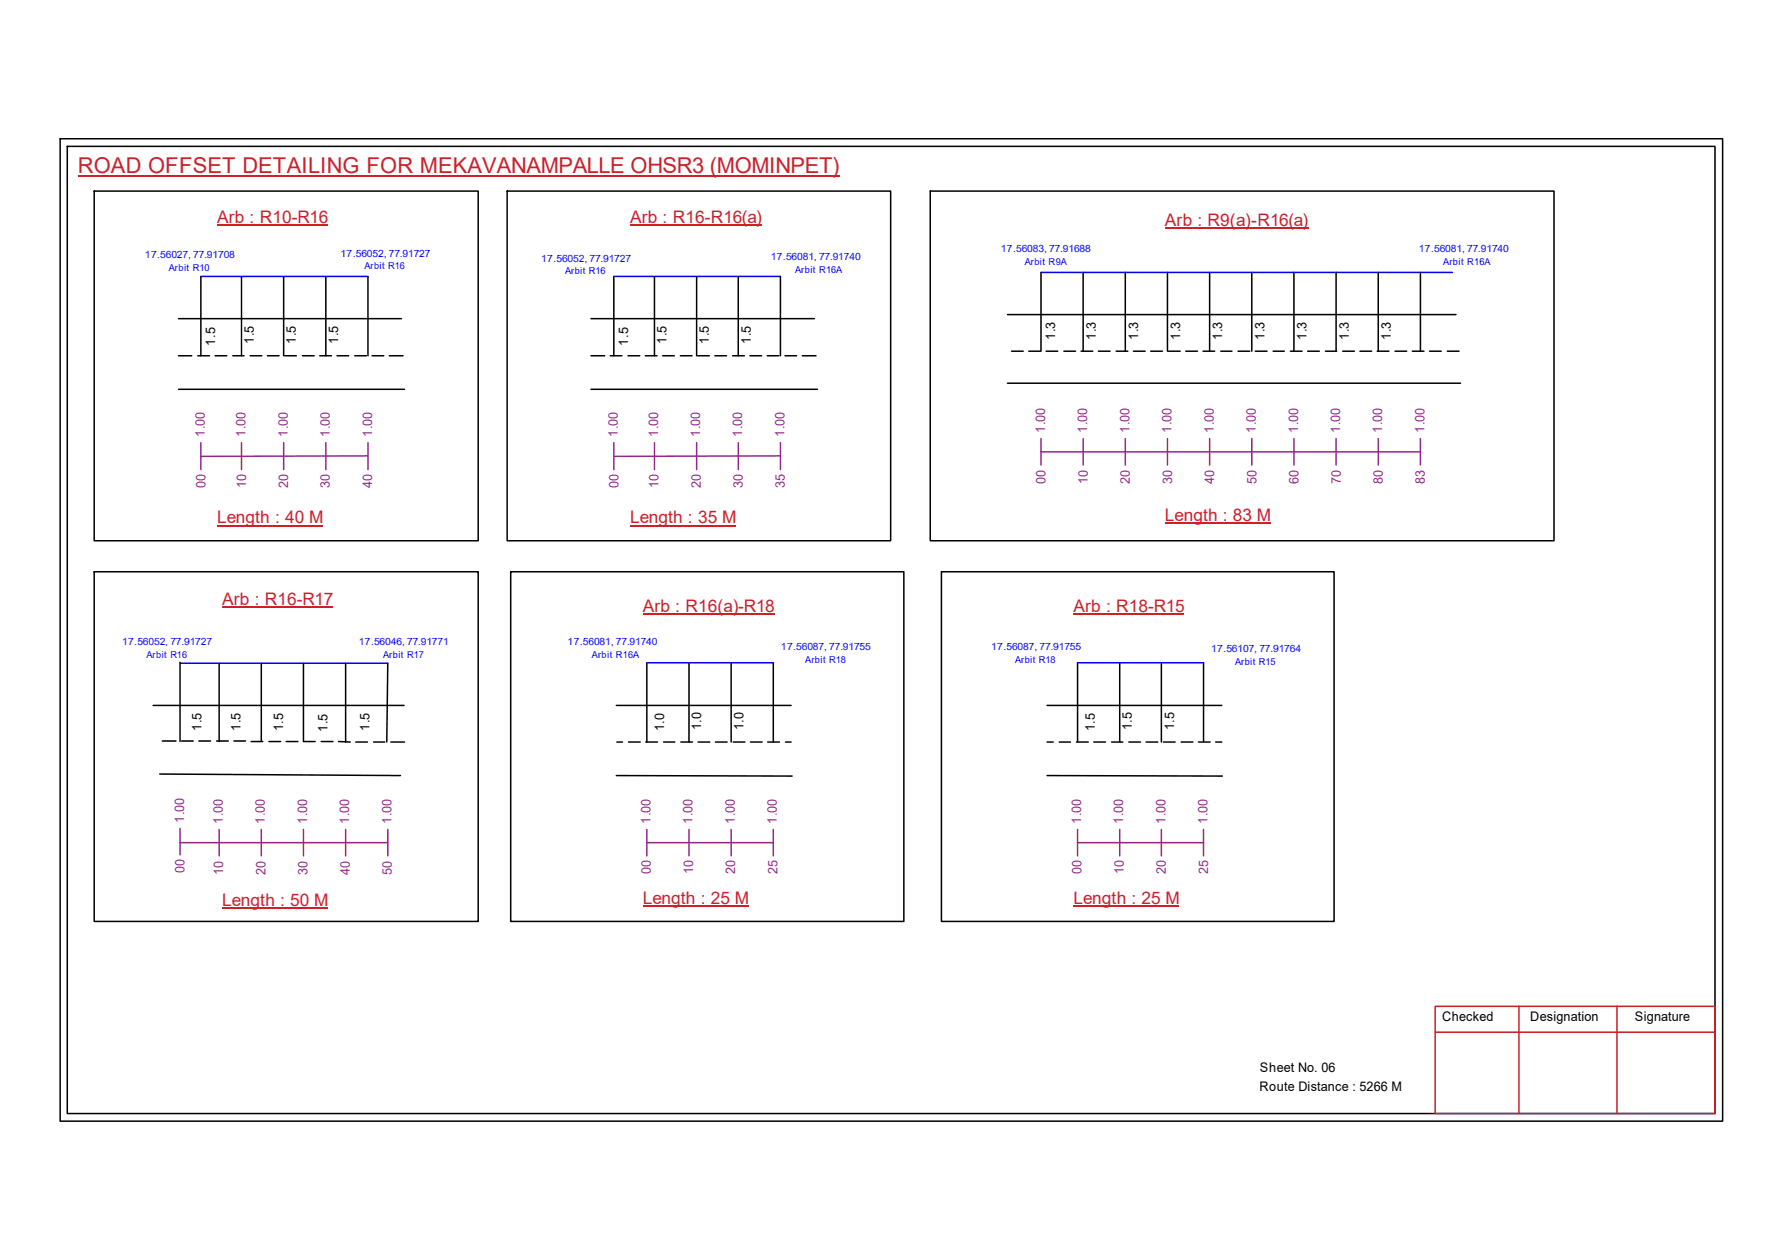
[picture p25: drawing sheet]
<svg xmlns="http://www.w3.org/2000/svg" width="297mm" height="210mm" viewBox="0 0 297 210" stroke-linecap="round" stroke-linejoin="round" font-family="sans-serif">
<defs><g id="words">
<text font-size="3.6" fill="#cd2027" x="13" y="28.9">ROAD OFFSET DETAILING FOR MEKAVANAMPALLE OHSR3 (MOMINPET)</text>
<g font-size="2.9" fill="#cd2027">
<text x="36.2" y="37.1">Arb : R10-R16</text>
<text x="105" y="37.1">Arb : R16-R16(a)</text>
<text x="194.2" y="37.6">Arb : R9(a)-R16(a)</text>
<text x="36.2" y="87.2">Length : 40 M</text>
<text x="105" y="87.2">Length : 35 M</text>
<text x="194.2" y="86.9">Length : 83 M</text>
<text x="37" y="100.8">Arb : R16-R17</text>
<text x="107.1" y="101.9">Arb : R16(a)-R18</text>
<text x="178.9" y="101.9">Arb : R18-R15</text>
<text x="37" y="151">Length : 50 M</text>
<text x="107.1" y="150.5">Length : 25 M</text>
<text x="178.9" y="150.5">Length : 25 M</text>
</g>
<g font-size="2.2">
<text x="35.9" y="57.6" transform="rotate(-90 35.9 57.6)">1.5</text>
<text x="42.3" y="57.3" transform="rotate(-90 42.3 57.3)">1.5</text>
<text x="49.3" y="57.3" transform="rotate(-90 49.3 57.3)">1.5</text>
<text x="56.3" y="57.3" transform="rotate(-90 56.3 57.3)">1.5</text>
<text x="104.7" y="57.6" transform="rotate(-90 104.7 57.6)">1.5</text>
<text x="111.1" y="57.3" transform="rotate(-90 111.1 57.3)">1.5</text>
<text x="118.1" y="57.3" transform="rotate(-90 118.1 57.3)">1.5</text>
<text x="125.2" y="57.3" transform="rotate(-90 125.2 57.3)">1.5</text>
<text x="175.9" y="56.6" transform="rotate(-90 175.9 56.6)">1.3</text>
<text x="182.7" y="56.6" transform="rotate(-90 182.7 56.6)">1.3</text>
<text x="189.7" y="56.6" transform="rotate(-90 189.7 56.6)">1.3</text>
<text x="196.7" y="56.6" transform="rotate(-90 196.7 56.6)">1.3</text>
<text x="203.7" y="56.6" transform="rotate(-90 203.7 56.6)">1.3</text>
<text x="210.8" y="56.6" transform="rotate(-90 210.8 56.6)">1.3</text>
<text x="217.8" y="56.6" transform="rotate(-90 217.8 56.6)">1.3</text>
<text x="224.8" y="56.6" transform="rotate(-90 224.8 56.6)">1.3</text>
<text x="231.9" y="56.6" transform="rotate(-90 231.9 56.6)">1.3</text>
<text x="33.6" y="121.8" transform="rotate(-90 33.6 121.8)">1.5</text>
<text x="40.1" y="121.8" transform="rotate(-90 40.1 121.8)">1.5</text>
<text x="47.2" y="121.8" transform="rotate(-90 47.2 121.8)">1.5</text>
<text x="54.6" y="121.9" transform="rotate(-90 54.6 121.9)">1.5</text>
<text x="61.6" y="121.8" transform="rotate(-90 61.6 121.8)">1.5</text>
<text x="110.7" y="121.8" transform="rotate(-90 110.7 121.8)">1.0</text>
<text x="116.9" y="121.7" transform="rotate(-90 116.9 121.7)">1.0</text>
<text x="123.9" y="121.7" transform="rotate(-90 123.9 121.7)">1.0</text>
<text x="182.5" y="121.8" transform="rotate(-90 182.5 121.8)">1.5</text>
<text x="188.7" y="121.7" transform="rotate(-90 188.7 121.7)">1.5</text>
<text x="195.7" y="121.7" transform="rotate(-90 195.7 121.7)">1.5</text>
<text x="240.4" y="170.1">Checked</text>
<text x="255.1" y="170.1">Designation</text>
<text x="272.5" y="170.1">Signature</text>
<text x="210" y="178.6">Sheet No. 06</text>
<text x="209.9" y="181.7">Route Distance : 5266 M</text>
</g>
<g font-size="2.2" fill="#93278f">
<text x="34.2" y="72.8" transform="rotate(-90 34.2 72.8)">1.00</text>
<text x="40.9" y="72.8" transform="rotate(-90 40.9 72.8)">1.00</text>
<text x="48" y="72.8" transform="rotate(-90 48 72.8)">1.00</text>
<text x="55" y="72.8" transform="rotate(-90 55 72.8)">1.00</text>
<text x="62" y="72.8" transform="rotate(-90 62 72.8)">1.00</text>
<text x="103" y="72.8" transform="rotate(-90 103 72.8)">1.00</text>
<text x="109.7" y="72.8" transform="rotate(-90 109.7 72.8)">1.00</text>
<text x="116.7" y="72.8" transform="rotate(-90 116.7 72.8)">1.00</text>
<text x="123.7" y="72.8" transform="rotate(-90 123.7 72.8)">1.00</text>
<text x="130.8" y="72.8" transform="rotate(-90 130.8 72.8)">1.00</text>
<text x="174.2" y="72.1" transform="rotate(-90 174.2 72.1)">1.00</text>
<text x="181.2" y="72.1" transform="rotate(-90 181.2 72.1)">1.00</text>
<text x="188.3" y="72.1" transform="rotate(-90 188.3 72.1)">1.00</text>
<text x="195.3" y="72.1" transform="rotate(-90 195.3 72.1)">1.00</text>
<text x="202.3" y="72.1" transform="rotate(-90 202.3 72.1)">1.00</text>
<text x="209.3" y="72.1" transform="rotate(-90 209.3 72.1)">1.00</text>
<text x="216.4" y="72.1" transform="rotate(-90 216.4 72.1)">1.00</text>
<text x="223.4" y="72.1" transform="rotate(-90 223.4 72.1)">1.00</text>
<text x="230.4" y="72.1" transform="rotate(-90 230.4 72.1)">1.00</text>
<text x="237.4" y="72.1" transform="rotate(-90 237.4 72.1)">1.00</text>
<text x="34.2" y="81.3" transform="rotate(-90 34.2 81.3)">00</text>
<text x="41" y="81.3" transform="rotate(-90 41 81.3)">10</text>
<text x="48" y="81.3" transform="rotate(-90 48 81.3)">20</text>
<text x="55" y="81.3" transform="rotate(-90 55 81.3)">30</text>
<text x="62" y="81.3" transform="rotate(-90 62 81.3)">40</text>
<text x="103.1" y="81.3" transform="rotate(-90 103.1 81.3)">00</text>
<text x="109.8" y="81.3" transform="rotate(-90 109.8 81.3)">10</text>
<text x="116.8" y="81.3" transform="rotate(-90 116.8 81.3)">20</text>
<text x="123.8" y="81.3" transform="rotate(-90 123.8 81.3)">30</text>
<text x="130.8" y="81.3" transform="rotate(-90 130.8 81.3)">35</text>
<text x="174.3" y="80.6" transform="rotate(-90 174.3 80.6)">00</text>
<text x="181.3" y="80.6" transform="rotate(-90 181.3 80.6)">10</text>
<text x="188.3" y="80.6" transform="rotate(-90 188.3 80.6)">20</text>
<text x="195.4" y="80.6" transform="rotate(-90 195.4 80.6)">30</text>
<text x="202.4" y="80.6" transform="rotate(-90 202.4 80.6)">40</text>
<text x="209.4" y="80.6" transform="rotate(-90 209.4 80.6)">50</text>
<text x="216.4" y="80.6" transform="rotate(-90 216.4 80.6)">60</text>
<text x="223.5" y="80.6" transform="rotate(-90 223.5 80.6)">70</text>
<text x="230.5" y="80.6" transform="rotate(-90 230.5 80.6)">80</text>
<text x="237.5" y="80.6" transform="rotate(-90 237.5 80.6)">83</text>
<text x="30.7" y="137.1" transform="rotate(-90 30.7 137.1)">1.00</text>
<text x="37.1" y="137.2" transform="rotate(-90 37.1 137.2)">1.00</text>
<text x="44.2" y="137.2" transform="rotate(-90 44.2 137.2)">1.00</text>
<text x="51.2" y="137.2" transform="rotate(-90 51.2 137.2)">1.00</text>
<text x="58.2" y="137.2" transform="rotate(-90 58.2 137.2)">1.00</text>
<text x="65.2" y="137.2" transform="rotate(-90 65.2 137.2)">1.00</text>
<text x="108.4" y="137.2" transform="rotate(-90 108.4 137.2)">1.00</text>
<text x="115.4" y="137.2" transform="rotate(-90 115.4 137.2)">1.00</text>
<text x="122.5" y="137.2" transform="rotate(-90 122.5 137.2)">1.00</text>
<text x="129.5" y="137.2" transform="rotate(-90 129.5 137.2)">1.00</text>
<text x="180.2" y="137.2" transform="rotate(-90 180.2 137.2)">1.00</text>
<text x="187.2" y="137.2" transform="rotate(-90 187.2 137.2)">1.00</text>
<text x="194.3" y="137.2" transform="rotate(-90 194.3 137.2)">1.00</text>
<text x="201.3" y="137.2" transform="rotate(-90 201.3 137.2)">1.00</text>
<text x="30.8" y="145.5" transform="rotate(-90 30.8 145.5)">00</text>
<text x="37.2" y="145.7" transform="rotate(-90 37.2 145.7)">10</text>
<text x="44.2" y="145.7" transform="rotate(-90 44.2 145.7)">20</text>
<text x="51.3" y="145.7" transform="rotate(-90 51.3 145.7)">30</text>
<text x="58.3" y="145.7" transform="rotate(-90 58.3 145.7)">40</text>
<text x="65.3" y="145.7" transform="rotate(-90 65.3 145.7)">50</text>
<text x="108.5" y="145.6" transform="rotate(-90 108.5 145.6)">00</text>
<text x="115.5" y="145.6" transform="rotate(-90 115.5 145.6)">10</text>
<text x="122.6" y="145.6" transform="rotate(-90 122.6 145.6)">20</text>
<text x="129.6" y="145.6" transform="rotate(-90 129.6 145.6)">25</text>
<text x="180.3" y="145.6" transform="rotate(-90 180.3 145.6)">00</text>
<text x="187.3" y="145.6" transform="rotate(-90 187.3 145.6)">10</text>
<text x="194.3" y="145.6" transform="rotate(-90 194.3 145.6)">20</text>
<text x="201.4" y="145.6" transform="rotate(-90 201.4 145.6)">25</text>
</g>
<g font-size="1.7" fill="#00f">
<text x="166.8" y="42">17.56083, 77.91688</text>
<text x="236.5" y="42">17.56081, 77.91740</text>
<text x="24.2" y="43">17.56027, 77.91708</text>
<text x="56.8" y="42.8">17.56052, 77.91727</text>
<text x="90.2" y="43.6">17.56052, 77.91727</text>
<text x="128.5" y="43.3">17.56081, 77.91740</text>
<text x="20.4" y="107.5">17.56052, 77.91727</text>
<text x="59.8" y="107.4">17.56046, 77.91771</text>
<text x="94.6" y="107.5">17.56081, 77.91740</text>
<text x="130.2" y="108.2">17.56087, 77.91755</text>
<text x="165.2" y="108.2">17.56087, 77.91755</text>
<text x="201.9" y="108.6">17.56107, 77.91764</text>
</g>
<g font-size="1.6" fill="#00f">
<text x="28.1" y="45.1">Arbit R10</text>
<text x="60.7" y="44.9">Arbit R16</text>
<text x="94.2" y="45.7">Arbit R16</text>
<text x="132.5" y="45.5">Arbit R16A</text>
<text x="170.8" y="44.2">Arbit R9A</text>
<text x="240.6" y="44.1">Arbit R16A</text>
<text x="24.4" y="109.6">Arbit R16</text>
<text x="63.9" y="109.6">Arbit R17</text>
<text x="98.7" y="109.6">Arbit R16A</text>
<text x="134.2" y="110.4">Arbit R18</text>
<text x="169.2" y="110.4">Arbit R18</text>
<text x="205.9" y="110.7">Arbit R15</text>
</g>
</g></defs>
<g fill="none" stroke="#000" stroke-width=".25">
<path d="M10 23.1h277.1v163.7h-277.1zM11.2 24.4h274.7v161.1h-274.7zM15.7 31.8h64v58.3h-64zM84.5 31.8h64v58.3h-64zM155.1 31.8h103.9v58.3h-103.9zM29.8 53.1h37.1M29.8 59.3h2.2M33 59.3h1.9M33.5 46.1v13.2M35.9 59.3h1.9M38.8 59.3h1.9M40.3 46.1v13.2"/>
<path d="M41.7 59.3h1.9M44.6 59.3h1.9M47.3 46.1v13.2M47.5 59.3h1.9M50.4 59.3h2M53.3 59.3h1.9M54.3 46.1v13.2M56.2 59.3h1.9M59.1 59.3h2M61.3 46.1v13.2M62 59.3h2M64.9 59.3h2.3"/>
<path d="M98.5 53.1h37.3M98.5 59.3h2.3M101.7 59.3h2M102.3 46.1v13.2M104.7 59.3h1.9M107.6 59.3h1.9M109.1 46.1v13.2M110.4 59.3h2M113.4 59.3h2M116.1 46.1v13.2M116.3 59.3h1.9M119.2 59.3h1.9"/>
<path d="M122.1 59.3h2M123.1 46.1v13.2M125 59.3h2M127.9 59.3h1.9M130.1 46.1v13.2M130.8 59.3h2M133.7 59.3h2.3M167.9 52.4h74.8M168.6 58.5h2M171.5 58.5h1.9M173.5 45.4v13.1M174.4 58.5h1.9"/>
<path d="M177.3 58.5h2M180.2 58.5h2M180.5 45.4v13.1M183.1 58.5h1.9M186.1 58.5h1.9M187.6 45.4v13.1M188.9 58.5h2M191.8 58.5h2M194.6 45.4v13.1M194.8 58.5h1.9M197.7 58.5h1.9M200.5 58.5h2"/>
<path d="M201.6 45.4v13.1M203.5 58.5h1.9M206.4 58.5h1.9M208.7 45.4v13.1M209.3 58.5h1.9M212.2 58.5h1.9M215.1 58.5h1.9M215.7 45.4v13.1M218 58.5h1.9M220.9 58.5h1.9M222.7 45.4v13.1M223.8 58.5h2"/>
<path d="M226.7 58.5h1.9M229.6 58.5h1.9M229.7 45.4v13.1M232.5 58.5h2M235.4 58.5h2M236.8 45.4v13.1M238.3 58.5h1.9M241.3 58.5h1.9M29.8 64.9h37.6M98.5 64.9h37.8M167.9 63.8h75.6M15.7 95.2h64v58.3h-64z"/>
<path d="M85.1 95.2h65.6v58.3h-65.6zM156.9 95.2h65.5v58.3h-65.5zM25.5 117.5h41.8M30 110.3v13.2M36.5 110.5v13M43.6 110.5v13M50.6 110.5v13h1.9M57.6 110.5v13.1M64.6 110.5l-.1 13.1M102.7 117.5h29.2M107.8 110.4v13.2M114.8 110.4v13.2"/>
<path d="M121.9 110.4v13.2M128.9 110.4v13.2M174.5 117.5h29.2M179.6 110.4v13.2M186.6 110.4v13.2M193.6 110.4v13.2M200.6 110.4v13.2M26.6 128.9l40.2 .3M27 123.4h2.3M30.3 123.4h1.9M33.1 123.4h2M36.1 123.4h2"/>
<path d="M39 123.4h1.9M41.9 123.5h1.9M44.8 123.5h2M47.7 123.5h2M53.5 123.5h2M56.4 123.5l2 .1M59.3 123.6h2M62.3 123.6h1.8M65.1 123.6h2.3M102.7 129.2l29.3 .1M102.8 123.6h1M104.8 123.6h1.9"/>
<path d="M107.7 123.6h1.9M110.6 123.6h1.9M113.5 123.6h1.9M116.4 123.6h1.9M119.2 123.6h2M122.2 123.6h2M125.1 123.6h1.9M128 123.6h1.9M130.9 123.6h1M174.5 123.6h1.1M174.5 129.2l29.2 .1M176.6 123.6h1.8"/>
<path d="M179.4 123.6h2M182.3 123.6h2M185.3 123.6h1.9M188.2 123.6h1.9M191 123.6h2M193.9 123.6h2M196.9 123.6h1.9M199.8 123.6h1.9M202.6 123.6h1.1"/>
</g>
<path d="M239.2 167.6h46.7v17.9h-46.7zM239.2 172h46.7M253.2 167.6v17.9M269.5 167.6v17.9" fill="none" stroke="#cc1f26" stroke-width=".25"/>
<path d="M13 29.3h126.9" fill="none" stroke="#cd2027" stroke-width=".25"/>
<path d="M33.5 46.1h27.8M102.3 46.1h27.8M173.5 45.4h68.6M30 110.5h34.6M107.8 110.4h21.1M179.6 110.4h21" fill="none" stroke="#00f" stroke-width=".25"/>
<g fill="none" stroke="#93278f" stroke-width=".25">
<path d="M33.5 73.7v4.5M40.3 73.7v4.5M47.3 73.7v4.5M54.3 73.7v4.5M61.3 75.9l-27.8 .1M61.3 73.7v4.5M102.3 73.7v4.5M109.1 73.7v4.5M116.1 73.7v4.5M123.1 73.7v4.5M130.1 75.9l-27.8 .1M130.1 73.7v4.5"/>
<path d="M173.5 75.3h63.3M173.5 73.1v4.4M180.5 73.1v4.4M187.6 73.1v4.4M194.6 73.1v4.4M201.6 73.1v4.4M208.7 73.1v4.4M215.7 73.1v4.4M222.7 73.1v4.4M229.7 73.1v4.4M236.8 73.1v4.4M30 138v4.4"/>
<path d="M36.5 138.2v4.4M43.6 138.2v4.4M50.6 138.2v4.4M57.6 138.2v4.4M64.6 138.2v4.4M107.8 138.2v4.4M114.8 138.2v4.4M121.9 138.2v4.4M128.9 138.2v4.4M179.6 138.2v4.4M186.6 138.2v4.4M193.6 138.2v4.4"/>
<path d="M200.6 138.2v4.4M30 140.4h34.6M107.8 140.4h21.1M179.6 140.4h21"/>
</g>
<path d="M36.2 37.4h18.4M105 37.4h22M194.2 37.9h23.9M36.2 87.5h17.6M105 87.5h17.6M194.2 87.2h17.6M37 101.2h18.5M107.1 102.3h22M178.9 102.3h18.5M37 151.3h17.6M107.1 150.9h17.7M178.9 150.9h17.7" fill="none" stroke="#cd2027" stroke-width=".17"/>
<use href="#words"/>
</svg>
